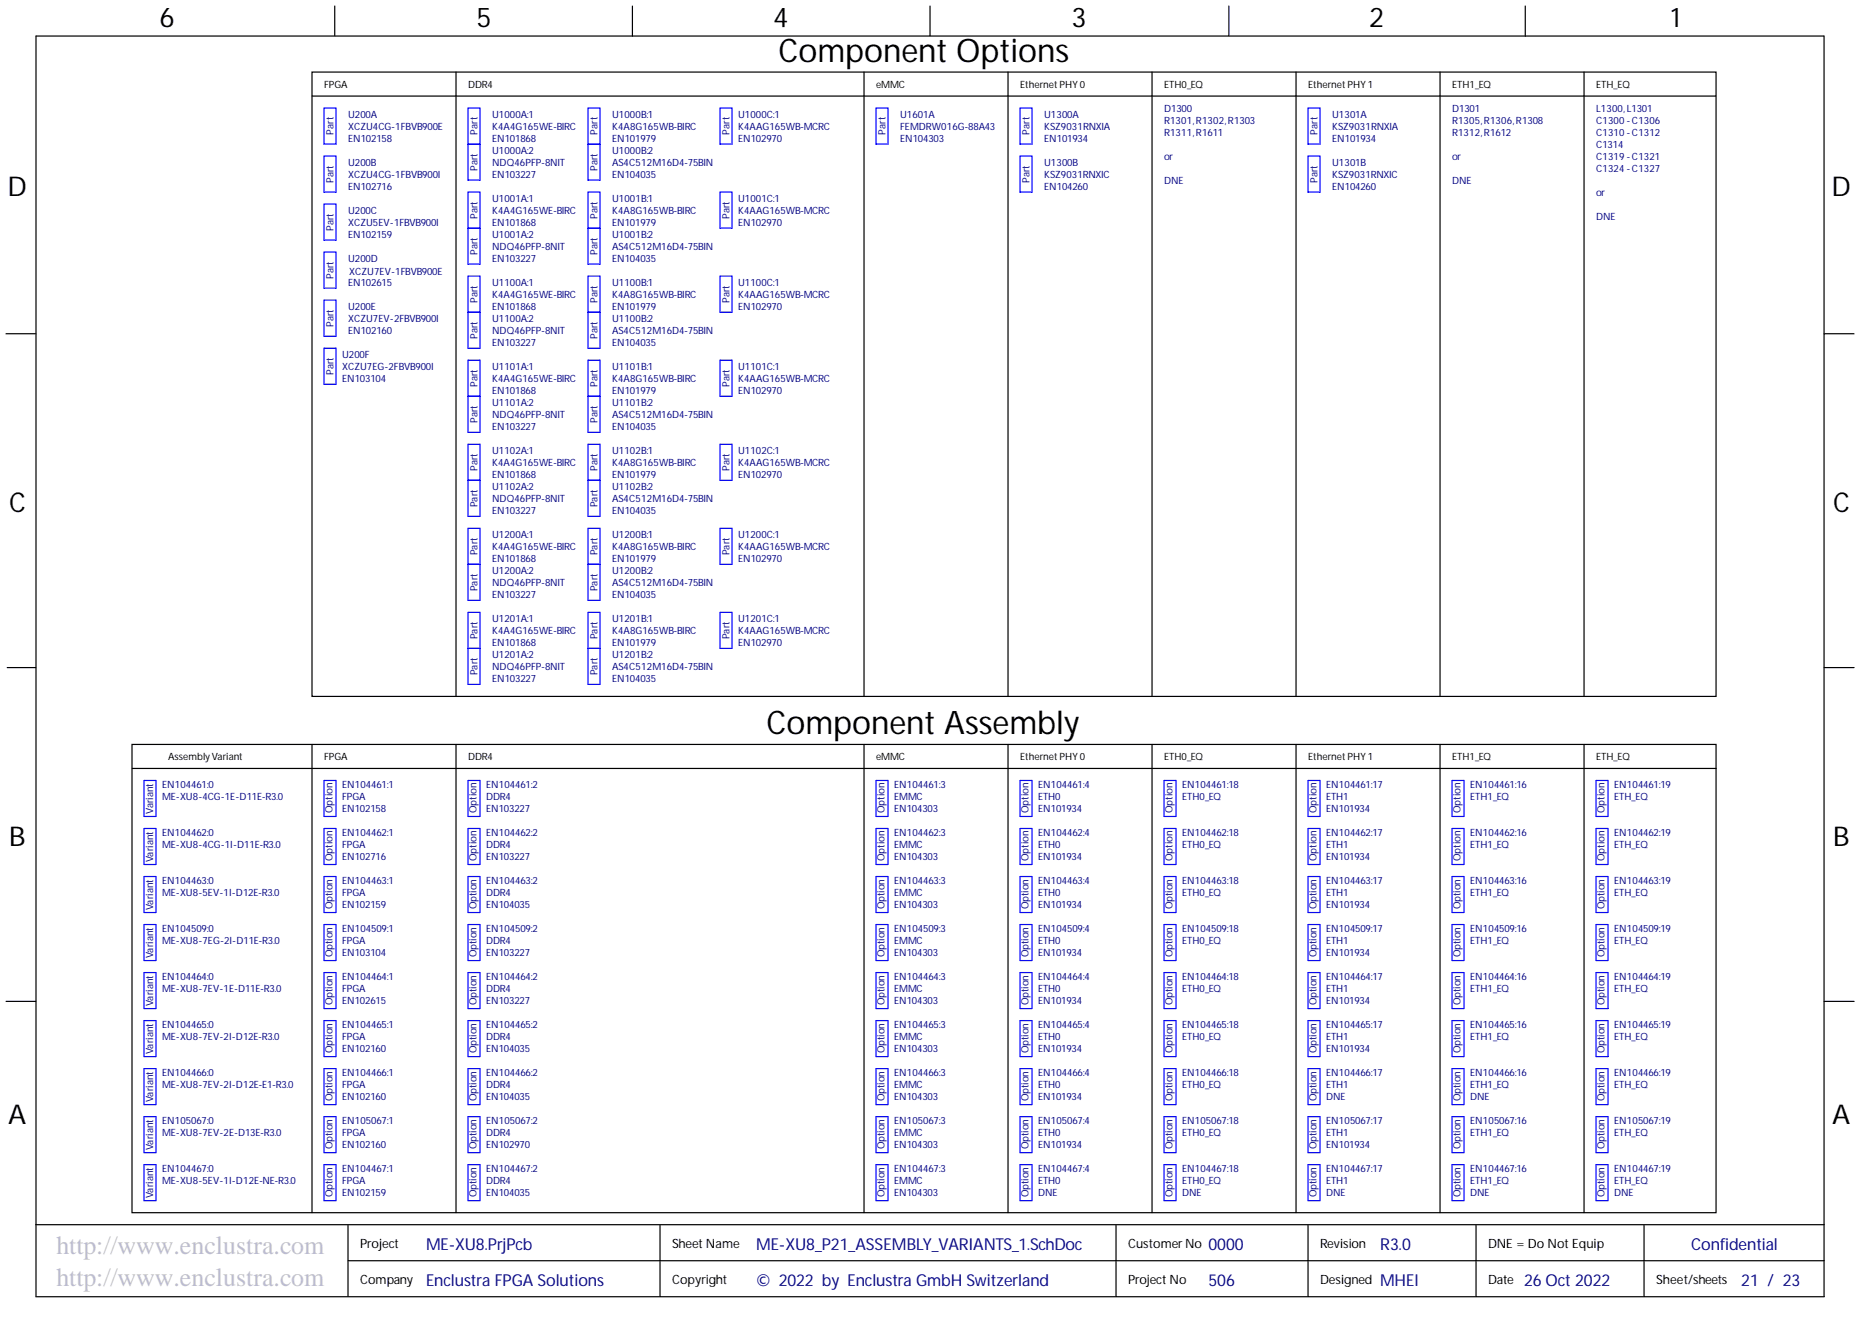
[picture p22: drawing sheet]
<svg xmlns="http://www.w3.org/2000/svg" width="393mm" height="282mm" viewBox="0 0 393 282" stroke-linecap="round" stroke-linejoin="round" font-family="sans-serif">
<defs><g id="words">
<g font-size="6.8">
<text x="164.5" y="13">Component Options</text>
<text x="162" y="155.1">Component Assembly</text>
</g>
<g font-size="5.8">
<text x="33.7" y="5.7">6</text>
<text x="100.7" y="5.7">5</text>
<text x="163.4" y="5.7">4</text>
<text x="226.5" y="5.7">3</text>
<text x="289.4" y="5.7">2</text>
<text x="353.1" y="5.7">1</text>
<text x="1.6" y="41.4">D</text>
<text x="387.1" y="41.4">D</text>
<text x="1.9" y="108.2">C</text>
<text x="387.5" y="108.2">C</text>
<text x="1.9" y="178.7">B</text>
<text x="387.5" y="178.7">B</text>
<text x="1.7" y="237.5">A</text>
<text x="387.2" y="237.5">A</text>
</g>
<g font-size="5.5" fill="#c0c0c0">
<text x="11.9" y="264.9">http://www.enclustra.com</text>
<text x="11.9" y="271.8">http://www.enclustra.com</text>
</g>
<g font-size="3.5" fill="#000080">
<text x="90" y="264">ME-XU8.PrjPcb</text>
<text x="159.8" y="264">ME-XU8_P21_ASSEMBLY_VARIANTS_1.SchDoc</text>
<text x="255.4" y="264">0000</text>
<text x="357.5" y="264">Confidential</text>
<text x="90" y="271.6">Enclustra FPGA Solutions</text>
<text x="159.8" y="271.6">© 2022 by Enclustra GmbH Switzerland</text>
<text x="255.4" y="271.6">506</text>
<text x="291.7" y="271.6">MHEI</text>
<text x="322.1" y="271.6">26 Oct 2022</text>
<text x="368" y="271.6">21 / 23</text>
</g>
<text font-size="3.5" fill="#00007c" x="291.7" y="264">R3.0</text>
<g font-size="2.7">
<text x="76.1" y="263.7">Project</text>
<text x="142" y="263.7">Sheet Name</text>
<text x="238.4" y="263.7">Customer No</text>
<text x="279" y="263.7">Revision</text>
<text x="314.5" y="263.7">DNE = Do Not Equip</text>
<text x="76.1" y="271.3">Company</text>
<text x="142" y="271.3">Copyright</text>
<text x="238.4" y="271.3">Project No</text>
<text x="279" y="271.3">Designed</text>
<text x="314.5" y="271.3">Date</text>
<text x="350" y="271.3">Sheet/sheets</text>
</g>
<g font-size="2.1">
<text x="68.5" y="18.6">FPGA</text>
<text x="98.9" y="18.6">DDR4</text>
<text x="185.2" y="18.6">eMMC</text>
<text x="215.6" y="18.6">Ethernet PHY 0</text>
<text x="246" y="18.6">ETH0_EQ</text>
<text x="276.5" y="18.6">Ethernet PHY 1</text>
<text x="306.9" y="18.6">ETH1_EQ</text>
<text x="337.3" y="18.6">ETH_EQ</text>
<text x="35.5" y="160.7">Assembly Variant</text>
<text x="68.5" y="160.7">FPGA</text>
<text x="98.9" y="160.7">DDR4</text>
<text x="185.2" y="160.7">eMMC</text>
<text x="215.6" y="160.7">Ethernet PHY 0</text>
<text x="246" y="160.7">ETH0_EQ</text>
<text x="276.5" y="160.7">Ethernet PHY 1</text>
<text x="306.9" y="160.7">ETH1_EQ</text>
<text x="337.3" y="160.7">ETH_EQ</text>
</g>
<g font-size="2.1" fill="#000080">
<text x="246" y="23.7">D1300</text>
<text x="306.9" y="23.7">D1301</text>
<text x="337.3" y="23.7">L1300,L1301</text>
<text x="70.5" y="28.4" transform="rotate(-90 70.5 28.4)">Part</text>
<text x="73.6" y="29.9">EN102158</text>
<text x="73.6" y="24.9">U200A</text>
<text x="73.6" y="27.4">XCZU4CG-1FBVB900E</text>
<text x="101" y="28.4" transform="rotate(-90 101 28.4)">Part</text>
<text x="104" y="29.9">EN101868</text>
<text x="104" y="24.9">U1000A:1</text>
<text x="104" y="27.4">K4A4G165WE-BIRC</text>
<text x="126.3" y="28.4" transform="rotate(-90 126.3 28.4)">Part</text>
<text x="129.4" y="29.9">EN101979</text>
<text x="129.4" y="24.9">U1000B:1</text>
<text x="129.4" y="27.4">K4A8G165WB-BIRC</text>
<text x="154.2" y="28.4" transform="rotate(-90 154.2 28.4)">Part</text>
<text x="156" y="29.9">EN102970</text>
<text x="156" y="24.9">U1000C:1</text>
<text x="156" y="27.4">K4AAG165WB-MCRC</text>
<text x="187.2" y="28.4" transform="rotate(-90 187.2 28.4)">Part</text>
<text x="190.2" y="29.9">EN104303</text>
<text x="190.2" y="24.9">U1601A</text>
<text x="190.2" y="27.4">FEMDRW016G-88A43</text>
<text x="217.6" y="28.4" transform="rotate(-90 217.6 28.4)">Part</text>
<text x="220.7" y="29.9">EN101934</text>
<text x="220.7" y="24.9">U1300A</text>
<text x="220.7" y="27.4">KSZ9031RNXIA</text>
<text x="246" y="26.2">R1301,R1302,R1303</text>
<text x="246" y="28.8">R1311,R1611</text>
<text x="278.5" y="28.4" transform="rotate(-90 278.5 28.4)">Part</text>
<text x="281.5" y="29.9">EN101934</text>
<text x="281.5" y="24.9">U1301A</text>
<text x="281.5" y="27.4">KSZ9031RNXIA</text>
<text x="306.9" y="26.2">R1305,R1306,R1308</text>
<text x="306.9" y="28.8">R1312,R1612</text>
<text x="337.3" y="26.2">C1300-C1306</text>
<text x="337.3" y="28.8">C1310-C1312</text>
<text x="73.6" y="35">U200B</text>
<text x="104" y="32.5">U1000A:2</text>
<text x="104" y="35">NDQ46PFP-8NIT</text>
<text x="129.4" y="32.5">U1000B:2</text>
<text x="129.4" y="35">AS4C512M16D4-75BIN</text>
<text x="220.7" y="35">U1300B</text>
<text x="246" y="33.8">or</text>
<text x="281.5" y="35">U1301B</text>
<text x="306.9" y="33.8">or</text>
<text x="337.3" y="33.8">C1319-C1321</text>
<text x="337.3" y="31.3">C1314</text>
<text x="70.5" y="38.6" transform="rotate(-90 70.5 38.6)">Part</text>
<text x="73.6" y="40.1">EN102716</text>
<text x="73.6" y="37.6">XCZU4CG-1FBVB900I</text>
<text x="101" y="36" transform="rotate(-90 101 36)">Part</text>
<text x="104" y="37.6">EN103227</text>
<text x="126.3" y="36" transform="rotate(-90 126.3 36)">Part</text>
<text x="129.4" y="37.6">EN104035</text>
<text x="217.6" y="38.6" transform="rotate(-90 217.6 38.6)">Part</text>
<text x="220.7" y="40.1">EN104260</text>
<text x="220.7" y="37.6">KSZ9031RNXIC</text>
<text x="246" y="38.9">DNE</text>
<text x="278.5" y="38.6" transform="rotate(-90 278.5 38.6)">Part</text>
<text x="281.5" y="40.1">EN104260</text>
<text x="281.5" y="37.6">KSZ9031RNXIC</text>
<text x="306.9" y="38.9">DNE</text>
<text x="337.3" y="41.4">or</text>
<text x="337.3" y="36.4">C1324 -C1327</text>
<text x="73.6" y="45.2">U200C</text>
<text x="73.6" y="47.7">XCZU5EV-1FBVB900I</text>
<text x="101" y="46.2" transform="rotate(-90 101 46.2)">Part</text>
<text x="104" y="47.7">EN101868</text>
<text x="104" y="42.6">U1001A:1</text>
<text x="104" y="45.2">K4A4G165WE-BIRC</text>
<text x="126.3" y="46.2" transform="rotate(-90 126.3 46.2)">Part</text>
<text x="129.4" y="47.7">EN101979</text>
<text x="129.4" y="42.6">U1001B:1</text>
<text x="129.4" y="45.2">K4A8G165WB-BIRC</text>
<text x="154.2" y="46.2" transform="rotate(-90 154.2 46.2)">Part</text>
<text x="156" y="47.7">EN102970</text>
<text x="156" y="42.6">U1001C:1</text>
<text x="156" y="45.2">K4AAG165WB-MCRC</text>
<text x="337.3" y="46.5">DNE</text>
<text x="70.5" y="48.7" transform="rotate(-90 70.5 48.7)">Part</text>
<text x="73.6" y="50.2">EN102159</text>
<text x="101" y="53.8" transform="rotate(-90 101 53.8)">Part</text>
<text x="104" y="50.2">U1001A:2</text>
<text x="104" y="52.8">NDQ46PFP-8NIT</text>
<text x="126.3" y="53.8" transform="rotate(-90 126.3 53.8)">Part</text>
<text x="129.4" y="50.2">U1001B:2</text>
<text x="129.4" y="52.8">AS4C512M16D4-75BIN</text>
<text x="70.5" y="58.9" transform="rotate(-90 70.5 58.9)">Part</text>
<text x="73.6" y="55.3">U200D</text>
<text x="73.8" y="58.1">XCZU7EV-1FBVB900E</text>
<text x="104" y="55.3">EN103227</text>
<text x="129.4" y="55.3">EN104035</text>
<text x="73.6" y="65.5">U200E</text>
<text x="73.6" y="60.4">EN102615</text>
<text x="101" y="63.9" transform="rotate(-90 101 63.9)">Part</text>
<text x="104" y="65.5">EN101868</text>
<text x="104" y="60.4">U1100A:1</text>
<text x="104" y="62.9">K4A4G165WE-BIRC</text>
<text x="126.3" y="63.9" transform="rotate(-90 126.3 63.9)">Part</text>
<text x="129.4" y="65.5">EN101979</text>
<text x="129.4" y="60.4">U1100B:1</text>
<text x="129.4" y="62.9">K4A8G165WB-BIRC</text>
<text x="154.2" y="63.9" transform="rotate(-90 154.2 63.9)">Part</text>
<text x="156" y="65.5">EN102970</text>
<text x="156" y="60.4">U1100C:1</text>
<text x="156" y="62.9">K4AAG165WB-MCRC</text>
<text x="70.5" y="69" transform="rotate(-90 70.5 69)">Part</text>
<text x="73.6" y="70.5">EN102160</text>
<text x="73.6" y="68">XCZU7EV-2FBVB900I</text>
<text x="101" y="71.5" transform="rotate(-90 101 71.5)">Part</text>
<text x="104" y="68">U1100A:2</text>
<text x="104" y="70.5">NDQ46PFP-8NIT</text>
<text x="126.3" y="71.5" transform="rotate(-90 126.3 71.5)">Part</text>
<text x="129.4" y="68">U1100B:2</text>
<text x="129.4" y="70.5">AS4C512M16D4-75BIN</text>
<text x="72.3" y="75.6">U200F</text>
<text x="104" y="73.1">EN103227</text>
<text x="129.4" y="73.1">EN104035</text>
<text x="70.5" y="79.2" transform="rotate(-90 70.5 79.2)">Part</text>
<text x="72.3" y="80.7">EN103104</text>
<text x="72.3" y="78.1">XCZU7EG-2FBVB900I</text>
<text x="101" y="81.7" transform="rotate(-90 101 81.7)">Part</text>
<text x="104" y="83.2">EN101868</text>
<text x="104" y="78.1">U1101A:1</text>
<text x="104" y="80.7">K4A4G165WE-BIRC</text>
<text x="126.3" y="81.7" transform="rotate(-90 126.3 81.7)">Part</text>
<text x="129.4" y="83.2">EN101979</text>
<text x="129.4" y="78.1">U1101B:1</text>
<text x="129.4" y="80.7">K4A8G165WB-BIRC</text>
<text x="154.2" y="81.7" transform="rotate(-90 154.2 81.7)">Part</text>
<text x="156" y="83.2">EN102970</text>
<text x="156" y="78.1">U1101C:1</text>
<text x="156" y="80.7">K4AAG165WB-MCRC</text>
<text x="101" y="89.3" transform="rotate(-90 101 89.3)">Part</text>
<text x="104" y="85.8">U1101A:2</text>
<text x="104" y="88.3">NDQ46PFP-8NIT</text>
<text x="126.3" y="89.3" transform="rotate(-90 126.3 89.3)">Part</text>
<text x="129.4" y="85.8">U1101B:2</text>
<text x="129.4" y="88.3">AS4C512M16D4-75BIN</text>
<text x="104" y="95.9">U1102A:1</text>
<text x="104" y="90.8">EN103227</text>
<text x="129.4" y="95.9">U1102B:1</text>
<text x="129.4" y="90.8">EN104035</text>
<text x="156" y="95.9">U1102C:1</text>
<text x="101" y="99.5" transform="rotate(-90 101 99.5)">Part</text>
<text x="104" y="101">EN101868</text>
<text x="104" y="98.4">K4A4G165WE-BIRC</text>
<text x="126.3" y="99.5" transform="rotate(-90 126.3 99.5)">Part</text>
<text x="129.4" y="101">EN101979</text>
<text x="129.4" y="98.4">K4A8G165WB-BIRC</text>
<text x="154.2" y="99.5" transform="rotate(-90 154.2 99.5)">Part</text>
<text x="156" y="101">EN102970</text>
<text x="156" y="98.4">K4AAG165WB-MCRC</text>
<text x="101" y="107.1" transform="rotate(-90 101 107.1)">Part</text>
<text x="104" y="103.5">U1102A:2</text>
<text x="104" y="106.1">NDQ46PFP-8NIT</text>
<text x="126.3" y="107.1" transform="rotate(-90 126.3 107.1)">Part</text>
<text x="129.4" y="103.5">U1102B:2</text>
<text x="129.4" y="106.1">AS4C512M16D4-75BIN</text>
<text x="104" y="113.7">U1200A:1</text>
<text x="104" y="108.6">EN103227</text>
<text x="129.4" y="113.7">U1200B:1</text>
<text x="129.4" y="108.6">EN104035</text>
<text x="156" y="113.7">U1200C:1</text>
<text x="101" y="117.2" transform="rotate(-90 101 117.2)">Part</text>
<text x="104" y="118.7">EN101868</text>
<text x="104" y="116.2">K4A4G165WE-BIRC</text>
<text x="126.3" y="117.2" transform="rotate(-90 126.3 117.2)">Part</text>
<text x="129.4" y="118.7">EN101979</text>
<text x="129.4" y="116.2">K4A8G165WB-BIRC</text>
<text x="154.2" y="117.2" transform="rotate(-90 154.2 117.2)">Part</text>
<text x="156" y="118.7">EN102970</text>
<text x="156" y="116.2">K4AAG165WB-MCRC</text>
<text x="101" y="124.8" transform="rotate(-90 101 124.8)">Part</text>
<text x="104" y="121.3">U1200A:2</text>
<text x="104" y="123.8">NDQ46PFP-8NIT</text>
<text x="126.3" y="124.8" transform="rotate(-90 126.3 124.8)">Part</text>
<text x="129.4" y="121.3">U1200B:2</text>
<text x="129.4" y="123.8">AS4C512M16D4-75BIN</text>
<text x="104" y="131.4">U1201A:1</text>
<text x="104" y="126.3">EN103227</text>
<text x="129.4" y="131.4">U1201B:1</text>
<text x="129.4" y="126.3">EN104035</text>
<text x="156" y="131.4">U1201C:1</text>
<text x="101" y="135" transform="rotate(-90 101 135)">Part</text>
<text x="104" y="136.5">EN101868</text>
<text x="104" y="134">K4A4G165WE-BIRC</text>
<text x="126.3" y="135" transform="rotate(-90 126.3 135)">Part</text>
<text x="129.4" y="136.5">EN101979</text>
<text x="129.4" y="134">K4A8G165WB-BIRC</text>
<text x="154.2" y="135" transform="rotate(-90 154.2 135)">Part</text>
<text x="156" y="136.5">EN102970</text>
<text x="156" y="134">K4AAG165WB-MCRC</text>
<text x="101" y="142.6" transform="rotate(-90 101 142.6)">Part</text>
<text x="104" y="139">U1201A:2</text>
<text x="104" y="141.6">NDQ46PFP-8NIT</text>
<text x="126.3" y="142.6" transform="rotate(-90 126.3 142.6)">Part</text>
<text x="129.4" y="139">U1201B:2</text>
<text x="129.4" y="141.6">AS4C512M16D4-75BIN</text>
<text x="104" y="144.1">EN103227</text>
<text x="129.4" y="144.1">EN104035</text>
<text x="34.2" y="166.4">EN104461:0</text>
<text x="72.3" y="166.4">EN104461:1</text>
<text x="102.7" y="166.4">EN104461:2</text>
<text x="189" y="166.4">EN104461:3</text>
<text x="219.4" y="166.4">EN104461:4</text>
<text x="249.8" y="166.4">EN104461:18</text>
<text x="280.3" y="166.4">EN104461:17</text>
<text x="310.7" y="166.4">EN104461:16</text>
<text x="341.2" y="166.4">EN104461:19</text>
<text x="32.4" y="172" transform="rotate(-90 32.4 172)">Variant</text>
<text x="34.2" y="169">ME-XU8-4CG-1E-D11E-R3.0</text>
<text x="70.3" y="171.8" transform="rotate(-90 70.3 171.8)">Option</text>
<text x="72.3" y="171.5">EN102158</text>
<text x="72.3" y="169">FPGA</text>
<text x="100.7" y="171.8" transform="rotate(-90 100.7 171.8)">Option</text>
<text x="102.7" y="171.5">EN103227</text>
<text x="102.7" y="169">DDR4</text>
<text x="186.9" y="171.8" transform="rotate(-90 186.9 171.8)">Option</text>
<text x="189" y="171.5">EN104303</text>
<text x="189" y="169">EMMC</text>
<text x="217.4" y="171.8" transform="rotate(-90 217.4 171.8)">Option</text>
<text x="219.4" y="171.5">EN101934</text>
<text x="219.4" y="169">ETH0</text>
<text x="247.8" y="171.8" transform="rotate(-90 247.8 171.8)">Option</text>
<text x="249.8" y="169">ETH0_EQ</text>
<text x="278.2" y="171.8" transform="rotate(-90 278.2 171.8)">Option</text>
<text x="280.3" y="171.5">EN101934</text>
<text x="280.3" y="169">ETH1</text>
<text x="308.7" y="171.8" transform="rotate(-90 308.7 171.8)">Option</text>
<text x="310.7" y="169">ETH1_EQ</text>
<text x="339.1" y="171.8" transform="rotate(-90 339.1 171.8)">Option</text>
<text x="341.2" y="169">ETH_EQ</text>
<text x="34.2" y="176.6">EN104462:0</text>
<text x="34.2" y="179.1">ME-XU8-4CG-1I-D11E-R3.0</text>
<text x="72.3" y="176.6">EN104462:1</text>
<text x="72.3" y="179.1">FPGA</text>
<text x="102.7" y="176.6">EN104462:2</text>
<text x="102.7" y="179.1">DDR4</text>
<text x="189" y="176.6">EN104462:3</text>
<text x="189" y="179.1">EMMC</text>
<text x="219.4" y="176.6">EN104462:4</text>
<text x="219.4" y="179.1">ETH0</text>
<text x="249.8" y="176.6">EN104462:18</text>
<text x="249.8" y="179.1">ETH0_EQ</text>
<text x="280.3" y="176.6">EN104462:17</text>
<text x="280.3" y="179.1">ETH1</text>
<text x="310.7" y="176.6">EN104462:16</text>
<text x="310.7" y="179.1">ETH1_EQ</text>
<text x="341.2" y="176.6">EN104462:19</text>
<text x="341.2" y="179.1">ETH_EQ</text>
<text x="32.4" y="182.2" transform="rotate(-90 32.4 182.2)">Variant</text>
<text x="70.3" y="182" transform="rotate(-90 70.3 182)">Option</text>
<text x="72.3" y="181.7">EN102716</text>
<text x="100.7" y="182" transform="rotate(-90 100.7 182)">Option</text>
<text x="102.7" y="181.7">EN103227</text>
<text x="186.9" y="182" transform="rotate(-90 186.9 182)">Option</text>
<text x="189" y="181.7">EN104303</text>
<text x="217.4" y="182" transform="rotate(-90 217.4 182)">Option</text>
<text x="219.4" y="181.7">EN101934</text>
<text x="247.8" y="182" transform="rotate(-90 247.8 182)">Option</text>
<text x="278.2" y="182" transform="rotate(-90 278.2 182)">Option</text>
<text x="280.3" y="181.7">EN101934</text>
<text x="308.7" y="182" transform="rotate(-90 308.7 182)">Option</text>
<text x="339.1" y="182" transform="rotate(-90 339.1 182)">Option</text>
<text x="34.2" y="186.7">EN104463:0</text>
<text x="34.2" y="189.3">ME-XU8-5EV-1I-D12E-R3.0</text>
<text x="72.3" y="191.8">EN102159</text>
<text x="72.3" y="186.7">EN104463:1</text>
<text x="72.3" y="189.3">FPGA</text>
<text x="102.7" y="191.8">EN104035</text>
<text x="102.7" y="186.7">EN104463:2</text>
<text x="102.7" y="189.3">DDR4</text>
<text x="189" y="191.8">EN104303</text>
<text x="189" y="186.7">EN104463:3</text>
<text x="189" y="189.3">EMMC</text>
<text x="219.4" y="191.8">EN101934</text>
<text x="219.4" y="186.7">EN104463:4</text>
<text x="219.4" y="189.3">ETH0</text>
<text x="249.8" y="186.7">EN104463:18</text>
<text x="249.8" y="189.3">ETH0_EQ</text>
<text x="280.3" y="191.8">EN101934</text>
<text x="280.3" y="186.7">EN104463:17</text>
<text x="280.3" y="189.3">ETH1</text>
<text x="310.7" y="186.7">EN104463:16</text>
<text x="310.7" y="189.3">ETH1_EQ</text>
<text x="341.2" y="186.7">EN104463:19</text>
<text x="341.2" y="189.3">ETH_EQ</text>
<text x="32.4" y="192.3" transform="rotate(-90 32.4 192.3)">Variant</text>
<text x="34.2" y="196.9">EN104509:0</text>
<text x="70.3" y="192.1" transform="rotate(-90 70.3 192.1)">Option</text>
<text x="72.3" y="196.9">EN104509:1</text>
<text x="100.7" y="192.1" transform="rotate(-90 100.7 192.1)">Option</text>
<text x="102.7" y="196.9">EN104509:2</text>
<text x="186.9" y="192.1" transform="rotate(-90 186.9 192.1)">Option</text>
<text x="189" y="196.9">EN104509:3</text>
<text x="217.4" y="192.1" transform="rotate(-90 217.4 192.1)">Option</text>
<text x="219.4" y="196.9">EN104509:4</text>
<text x="247.8" y="192.1" transform="rotate(-90 247.8 192.1)">Option</text>
<text x="249.8" y="196.9">EN104509:18</text>
<text x="278.2" y="192.1" transform="rotate(-90 278.2 192.1)">Option</text>
<text x="280.3" y="196.9">EN104509:17</text>
<text x="308.7" y="192.1" transform="rotate(-90 308.7 192.1)">Option</text>
<text x="310.7" y="196.9">EN104509:16</text>
<text x="339.1" y="192.1" transform="rotate(-90 339.1 192.1)">Option</text>
<text x="341.2" y="196.9">EN104509:19</text>
<text x="32.4" y="202.5" transform="rotate(-90 32.4 202.5)">Variant</text>
<text x="34.2" y="199.4">ME-XU8-7EG-2I-D11E-R3.0</text>
<text x="70.3" y="202.3" transform="rotate(-90 70.3 202.3)">Option</text>
<text x="72.3" y="201.9">EN103104</text>
<text x="72.3" y="199.4">FPGA</text>
<text x="100.7" y="202.3" transform="rotate(-90 100.7 202.3)">Option</text>
<text x="102.7" y="201.9">EN103227</text>
<text x="102.7" y="199.4">DDR4</text>
<text x="186.9" y="202.3" transform="rotate(-90 186.9 202.3)">Option</text>
<text x="189" y="201.9">EN104303</text>
<text x="189" y="199.4">EMMC</text>
<text x="217.4" y="202.3" transform="rotate(-90 217.4 202.3)">Option</text>
<text x="219.4" y="201.9">EN101934</text>
<text x="219.4" y="199.4">ETH0</text>
<text x="247.8" y="202.3" transform="rotate(-90 247.8 202.3)">Option</text>
<text x="249.8" y="199.4">ETH0_EQ</text>
<text x="278.2" y="202.3" transform="rotate(-90 278.2 202.3)">Option</text>
<text x="280.3" y="201.9">EN101934</text>
<text x="280.3" y="199.4">ETH1</text>
<text x="308.7" y="202.3" transform="rotate(-90 308.7 202.3)">Option</text>
<text x="310.7" y="199.4">ETH1_EQ</text>
<text x="339.1" y="202.3" transform="rotate(-90 339.1 202.3)">Option</text>
<text x="341.2" y="199.4">ETH_EQ</text>
<text x="34.2" y="207">EN104464:0</text>
<text x="34.2" y="209.6">ME-XU8-7EV-1E-D11E-R3.0</text>
<text x="72.3" y="207">EN104464:1</text>
<text x="72.3" y="209.6">FPGA</text>
<text x="102.7" y="207">EN104464:2</text>
<text x="102.7" y="209.6">DDR4</text>
<text x="189" y="207">EN104464:3</text>
<text x="189" y="209.6">EMMC</text>
<text x="219.4" y="207">EN104464:4</text>
<text x="219.4" y="209.6">ETH0</text>
<text x="249.8" y="207">EN104464:18</text>
<text x="249.8" y="209.6">ETH0_EQ</text>
<text x="280.3" y="207">EN104464:17</text>
<text x="280.3" y="209.6">ETH1</text>
<text x="310.7" y="207">EN104464:16</text>
<text x="310.7" y="209.6">ETH1_EQ</text>
<text x="341.2" y="207">EN104464:19</text>
<text x="341.2" y="209.6">ETH_EQ</text>
<text x="32.4" y="212.6" transform="rotate(-90 32.4 212.6)">Variant</text>
<text x="70.3" y="212.4" transform="rotate(-90 70.3 212.4)">Option</text>
<text x="72.3" y="212.1">EN102615</text>
<text x="100.7" y="212.4" transform="rotate(-90 100.7 212.4)">Option</text>
<text x="102.7" y="212.1">EN103227</text>
<text x="186.9" y="212.4" transform="rotate(-90 186.9 212.4)">Option</text>
<text x="189" y="212.1">EN104303</text>
<text x="217.4" y="212.4" transform="rotate(-90 217.4 212.4)">Option</text>
<text x="219.4" y="212.1">EN101934</text>
<text x="247.8" y="212.4" transform="rotate(-90 247.8 212.4)">Option</text>
<text x="278.2" y="212.4" transform="rotate(-90 278.2 212.4)">Option</text>
<text x="280.3" y="212.1">EN101934</text>
<text x="308.7" y="212.4" transform="rotate(-90 308.7 212.4)">Option</text>
<text x="339.1" y="212.4" transform="rotate(-90 339.1 212.4)">Option</text>
<text x="34.2" y="217.2">EN104465:0</text>
<text x="34.2" y="219.7">ME-XU8-7EV-2I-D12E-R3.0</text>
<text x="72.3" y="217.2">EN104465:1</text>
<text x="72.3" y="219.7">FPGA</text>
<text x="102.7" y="217.2">EN104465:2</text>
<text x="102.7" y="219.7">DDR4</text>
<text x="189" y="217.2">EN104465:3</text>
<text x="189" y="219.7">EMMC</text>
<text x="219.4" y="217.2">EN104465:4</text>
<text x="219.4" y="219.7">ETH0</text>
<text x="249.8" y="217.2">EN104465:18</text>
<text x="249.8" y="219.7">ETH0_EQ</text>
<text x="280.3" y="217.2">EN104465:17</text>
<text x="280.3" y="219.7">ETH1</text>
<text x="310.7" y="217.2">EN104465:16</text>
<text x="310.7" y="219.7">ETH1_EQ</text>
<text x="341.2" y="217.2">EN104465:19</text>
<text x="341.2" y="219.7">ETH_EQ</text>
<text x="32.4" y="222.8" transform="rotate(-90 32.4 222.8)">Variant</text>
<text x="34.2" y="227.3">EN104466:0</text>
<text x="70.3" y="222.6" transform="rotate(-90 70.3 222.6)">Option</text>
<text x="72.3" y="222.2">EN102160</text>
<text x="72.3" y="227.3">EN104466:1</text>
<text x="100.7" y="222.6" transform="rotate(-90 100.7 222.6)">Option</text>
<text x="102.7" y="222.2">EN104035</text>
<text x="102.7" y="227.3">EN104466:2</text>
<text x="186.9" y="222.6" transform="rotate(-90 186.9 222.6)">Option</text>
<text x="189" y="222.2">EN104303</text>
<text x="189" y="227.3">EN104466:3</text>
<text x="217.4" y="222.6" transform="rotate(-90 217.4 222.6)">Option</text>
<text x="219.4" y="222.2">EN101934</text>
<text x="219.4" y="227.3">EN104466:4</text>
<text x="247.8" y="222.6" transform="rotate(-90 247.8 222.6)">Option</text>
<text x="249.8" y="227.3">EN104466:18</text>
<text x="278.2" y="222.6" transform="rotate(-90 278.2 222.6)">Option</text>
<text x="280.3" y="222.2">EN101934</text>
<text x="280.3" y="227.3">EN104466:17</text>
<text x="308.7" y="222.6" transform="rotate(-90 308.7 222.6)">Option</text>
<text x="310.7" y="227.3">EN104466:16</text>
<text x="339.1" y="222.6" transform="rotate(-90 339.1 222.6)">Option</text>
<text x="341.2" y="227.3">EN104466:19</text>
<text x="32.4" y="232.9" transform="rotate(-90 32.4 232.9)">Variant</text>
<text x="34.2" y="229.9">ME-XU8-7EV-2I-D12E-E1-R3.0</text>
<text x="70.3" y="232.7" transform="rotate(-90 70.3 232.7)">Option</text>
<text x="72.3" y="232.4">EN102160</text>
<text x="72.3" y="229.9">FPGA</text>
<text x="100.7" y="232.7" transform="rotate(-90 100.7 232.7)">Option</text>
<text x="102.7" y="232.4">EN104035</text>
<text x="102.7" y="229.9">DDR4</text>
<text x="186.9" y="232.7" transform="rotate(-90 186.9 232.7)">Option</text>
<text x="189" y="232.4">EN104303</text>
<text x="189" y="229.9">EMMC</text>
<text x="217.4" y="232.7" transform="rotate(-90 217.4 232.7)">Option</text>
<text x="219.4" y="232.4">EN101934</text>
<text x="219.4" y="229.9">ETH0</text>
<text x="247.8" y="232.7" transform="rotate(-90 247.8 232.7)">Option</text>
<text x="249.8" y="229.9">ETH0_EQ</text>
<text x="278.2" y="232.7" transform="rotate(-90 278.2 232.7)">Option</text>
<text x="280.3" y="232.4">DNE</text>
<text x="280.3" y="229.9">ETH1</text>
<text x="308.7" y="232.7" transform="rotate(-90 308.7 232.7)">Option</text>
<text x="310.7" y="232.4">DNE</text>
<text x="310.7" y="229.9">ETH1_EQ</text>
<text x="339.1" y="232.7" transform="rotate(-90 339.1 232.7)">Option</text>
<text x="341.2" y="229.9">ETH_EQ</text>
<text x="34.2" y="237.5">EN105067:0</text>
<text x="72.3" y="237.5">EN105067:1</text>
<text x="102.7" y="237.5">EN105067:2</text>
<text x="189" y="237.5">EN105067:3</text>
<text x="219.4" y="237.5">EN105067:4</text>
<text x="249.8" y="237.5">EN105067:18</text>
<text x="280.3" y="237.5">EN105067:17</text>
<text x="310.7" y="237.5">EN105067:16</text>
<text x="341.2" y="237.5">EN105067:19</text>
<text x="32.4" y="243" transform="rotate(-90 32.4 243)">Variant</text>
<text x="34.2" y="240">ME-XU8-7EV-2E-D13E-R3.0</text>
<text x="70.3" y="242.9" transform="rotate(-90 70.3 242.9)">Option</text>
<text x="72.3" y="242.5">EN102160</text>
<text x="72.3" y="240">FPGA</text>
<text x="100.7" y="242.9" transform="rotate(-90 100.7 242.9)">Option</text>
<text x="102.7" y="242.5">EN102970</text>
<text x="102.7" y="240">DDR4</text>
<text x="186.9" y="242.9" transform="rotate(-90 186.9 242.9)">Option</text>
<text x="189" y="242.5">EN104303</text>
<text x="189" y="240">EMMC</text>
<text x="217.4" y="242.9" transform="rotate(-90 217.4 242.9)">Option</text>
<text x="219.4" y="242.5">EN101934</text>
<text x="219.4" y="240">ETH0</text>
<text x="247.8" y="242.9" transform="rotate(-90 247.8 242.9)">Option</text>
<text x="249.8" y="240">ETH0_EQ</text>
<text x="278.2" y="242.9" transform="rotate(-90 278.2 242.9)">Option</text>
<text x="280.3" y="242.5">EN101934</text>
<text x="280.3" y="240">ETH1</text>
<text x="308.7" y="242.9" transform="rotate(-90 308.7 242.9)">Option</text>
<text x="310.7" y="240">ETH1_EQ</text>
<text x="339.1" y="242.9" transform="rotate(-90 339.1 242.9)">Option</text>
<text x="341.2" y="240">ETH_EQ</text>
<text x="34.2" y="247.6">EN104467:0</text>
<text x="34.2" y="250.2">ME-XU8-5EV-1I-D12E-NE-R3.0</text>
<text x="72.3" y="247.6">EN104467:1</text>
<text x="72.3" y="250.2">FPGA</text>
<text x="102.7" y="247.6">EN104467:2</text>
<text x="102.7" y="250.2">DDR4</text>
<text x="189" y="247.6">EN104467:3</text>
<text x="189" y="250.2">EMMC</text>
<text x="219.4" y="247.6">EN104467:4</text>
<text x="219.4" y="250.2">ETH0</text>
<text x="249.8" y="247.6">EN104467:18</text>
<text x="249.8" y="250.2">ETH0_EQ</text>
<text x="280.3" y="247.6">EN104467:17</text>
<text x="280.3" y="250.2">ETH1</text>
<text x="310.7" y="247.6">EN104467:16</text>
<text x="310.7" y="250.2">ETH1_EQ</text>
<text x="341.2" y="247.6">EN104467:19</text>
<text x="341.2" y="250.2">ETH_EQ</text>
<text x="32.4" y="253.2" transform="rotate(-90 32.4 253.2)">Variant</text>
<text x="70.3" y="253" transform="rotate(-90 70.3 253)">Option</text>
<text x="72.3" y="252.7">EN102159</text>
<text x="100.7" y="253" transform="rotate(-90 100.7 253)">Option</text>
<text x="102.7" y="252.7">EN104035</text>
<text x="186.9" y="253" transform="rotate(-90 186.9 253)">Option</text>
<text x="189" y="252.7">EN104303</text>
<text x="217.4" y="253" transform="rotate(-90 217.4 253)">Option</text>
<text x="219.4" y="252.7">DNE</text>
<text x="247.8" y="253" transform="rotate(-90 247.8 253)">Option</text>
<text x="249.8" y="252.7">DNE</text>
<text x="278.2" y="253" transform="rotate(-90 278.2 253)">Option</text>
<text x="280.3" y="252.7">DNE</text>
<text x="308.7" y="253" transform="rotate(-90 308.7 253)">Option</text>
<text x="310.7" y="252.7">DNE</text>
<text x="339.1" y="253" transform="rotate(-90 339.1 253)">Option</text>
<text x="341.2" y="252.7">DNE</text>
</g>
</g></defs>
<g fill="none" stroke="#000" stroke-width=".25">
<path d="M7.6 7.6h377.9v266.4h-377.9zM65.9 15.2h296.8v131.9h-296.8zM70.8 1.3v6.3M96.4 15.2v131.9M133.7 1.3v6.3M182.6 15.2v131.9M196.6 1.3v6.3M213.1 15.2v131.9M243.5 15.2v131.9M259.7 1.3v6.3M273.9 15.2v131.9M304.4 15.2v131.9"/>
<path d="M322.4 1.3v6.3M334.8 15.2v131.9M65.9 20.3h296.8M1.3 70.5h6.3M385.5 70.5h6.4M1.5 141.1h6.1M27.9 157.3h334.8v98.9h-334.8zM65.9 157.3v98.9M96.4 157.3v98.9M182.6 157.3v98.9M213.1 157.3v98.9M243.5 157.3v98.9"/>
<path d="M273.9 157.3v98.9M304.4 157.3v98.9M334.8 157.3v98.9M385.5 141.1h6.4M27.9 162.4h334.8M1.3 211.6h6.3M385.5 211.6h6.4M7.6 258.8h377.9M73.6 258.8v15.2M139.5 258.8v15.2M235.9 258.8v15.2M276.5 258.8v15.2"/>
<path d="M312 258.8v15.2M347.5 258.8v15.2M73.6 266.4h311.9"/>
</g>
<g fill="none" stroke="#00f" stroke-width=".25">
<path d="M68.5 22.8h2.5v7.6h-2.5zM68.5 33h2.5v7.6h-2.5zM98.9 22.8h2.6v15.3h-2.6zM98.9 30.4h2.6M124.3 22.8h2.5v15.3h-2.5zM124.3 30.4h2.5M152.2 22.8h2.5v7.6h-2.5zM185.2 22.8h2.5v7.6h-2.5zM215.6 22.8h2.5v7.6h-2.5zM215.6 33h2.5v7.6h-2.5zM276.5 22.8h2.5v7.6h-2.5zM276.5 33h2.5v7.6h-2.5z"/>
<path d="M68.5 43.1h2.5v7.6h-2.5zM68.5 53.3h2.5v7.6h-2.5zM98.9 40.6h2.6v15.2h-2.6zM98.9 58.4h2.6v15.2h-2.6zM98.9 48.2h2.6M124.3 40.6h2.5v15.2h-2.5zM124.3 58.4h2.5v15.2h-2.5zM124.3 48.2h2.5M152.2 40.6h2.5v7.6h-2.5zM152.2 58.4h2.5v7.6h-2.5zM68.5 63.4h2.5v7.6h-2.5zM68.5 73.6h2.5v7.6h-2.5z"/>
<path d="M98.9 76.1h2.6v15.2h-2.6zM98.9 66h2.6M124.3 76.1h2.5v15.2h-2.5zM124.3 66h2.5M152.2 76.1h2.5v7.6h-2.5zM98.9 93.9h2.6v15.2h-2.6zM98.9 83.7h2.6M124.3 93.9h2.5v15.2h-2.5zM124.3 83.7h2.5M152.2 93.9h2.5v7.6h-2.5zM98.9 111.6h2.6v15.3h-2.6zM98.9 101.5h2.6"/>
<path d="M98.9 119.2h2.6M124.3 111.6h2.5v15.3h-2.5zM124.3 101.5h2.5M124.3 119.2h2.5M152.2 111.6h2.5v7.6h-2.5zM98.9 129.4h2.6v15.2h-2.6zM98.9 137h2.6M124.3 129.4h2.5v15.2h-2.5zM124.3 137h2.5M152.2 129.4h2.5v7.6h-2.5zM30.4 164.9h2.6v7.6h-2.6zM30.4 175.1h2.6v7.6h-2.6z"/>
<path d="M68.5 164.9h2.5v7.6h-2.5zM68.5 175.1h2.5v7.6h-2.5zM98.9 164.9h2.6v7.6h-2.6zM98.9 175.1h2.6v7.6h-2.6zM185.2 164.9h2.5v7.6h-2.5zM185.2 175.1h2.5v7.6h-2.5zM215.6 164.9h2.5v7.6h-2.5zM215.6 175.1h2.5v7.6h-2.5zM246 164.9h2.6v7.6h-2.6zM246 175.1h2.6v7.6h-2.6zM276.5 164.9h2.5v7.6h-2.5zM276.5 175.1h2.5v7.6h-2.5z"/>
<path d="M306.9 164.9h2.5v7.6h-2.5zM306.9 175.1h2.5v7.6h-2.5zM337.3 164.9h2.6v7.6h-2.6zM337.3 175.1h2.6v7.6h-2.6zM30.4 185.2h2.6v7.6h-2.6zM30.4 195.4h2.6v7.6h-2.6zM68.5 185.2h2.5v7.6h-2.5zM68.5 195.4h2.5v7.6h-2.5zM98.9 185.2h2.6v7.6h-2.6zM98.9 195.4h2.6v7.6h-2.6zM185.2 185.2h2.5v7.6h-2.5zM185.2 195.4h2.5v7.6h-2.5z"/>
<path d="M215.6 185.2h2.5v7.6h-2.5zM215.6 195.4h2.5v7.6h-2.5zM246 185.2h2.6v7.6h-2.6zM246 195.4h2.6v7.6h-2.6zM276.5 185.2h2.5v7.6h-2.5zM276.5 195.4h2.5v7.6h-2.5zM306.9 185.2h2.5v7.6h-2.5zM306.9 195.4h2.5v7.6h-2.5zM337.3 185.2h2.6v7.6h-2.6zM337.3 195.4h2.6v7.6h-2.6zM30.4 215.6h2.6v7.7h-2.6zM30.4 205.5h2.6v7.6h-2.6z"/>
<path d="M68.5 205.5h2.5v7.6h-2.5zM68.5 215.6h2.5v7.7h-2.5zM98.9 215.6h2.6v7.7h-2.6zM98.9 205.5h2.6v7.6h-2.6zM185.2 215.6h2.5v7.7h-2.5zM185.2 205.5h2.5v7.6h-2.5zM215.6 215.6h2.5v7.7h-2.5zM215.6 205.5h2.5v7.6h-2.5zM246 215.6h2.6v7.7h-2.6zM246 205.5h2.6v7.6h-2.6zM276.5 215.6h2.5v7.7h-2.5zM276.5 205.5h2.5v7.6h-2.5z"/>
<path d="M306.9 215.6h2.5v7.7h-2.5zM306.9 205.5h2.5v7.6h-2.5zM337.3 215.6h2.6v7.7h-2.6zM337.3 205.5h2.6v7.6h-2.6zM30.4 225.8h2.6v7.6h-2.6zM30.4 235.9h2.6v7.7h-2.6zM68.5 225.8h2.5v7.6h-2.5zM68.5 235.9h2.5v7.7h-2.5zM98.9 225.8h2.6v7.6h-2.6zM98.9 235.9h2.6v7.7h-2.6zM185.2 225.8h2.5v7.6h-2.5zM185.2 235.9h2.5v7.7h-2.5z"/>
<path d="M215.6 225.8h2.5v7.6h-2.5zM215.6 235.9h2.5v7.7h-2.5zM246 225.8h2.6v7.6h-2.6zM246 235.9h2.6v7.7h-2.6zM276.5 225.8h2.5v7.6h-2.5zM276.5 235.9h2.5v7.7h-2.5zM306.9 225.8h2.5v7.6h-2.5zM306.9 235.9h2.5v7.7h-2.5zM337.3 225.8h2.6v7.6h-2.6zM337.3 235.9h2.6v7.7h-2.6zM30.4 246.1h2.6v7.6h-2.6zM68.5 246.1h2.5v7.6h-2.5z"/>
<path d="M98.9 246.1h2.6v7.6h-2.6zM185.2 246.1h2.5v7.6h-2.5zM215.6 246.1h2.5v7.6h-2.5zM246 246.1h2.6v7.6h-2.6zM276.5 246.1h2.5v7.6h-2.5zM306.9 246.1h2.5v7.6h-2.5zM337.3 246.1h2.6v7.6h-2.6z"/>
</g>
<use href="#words"/>
</svg>
